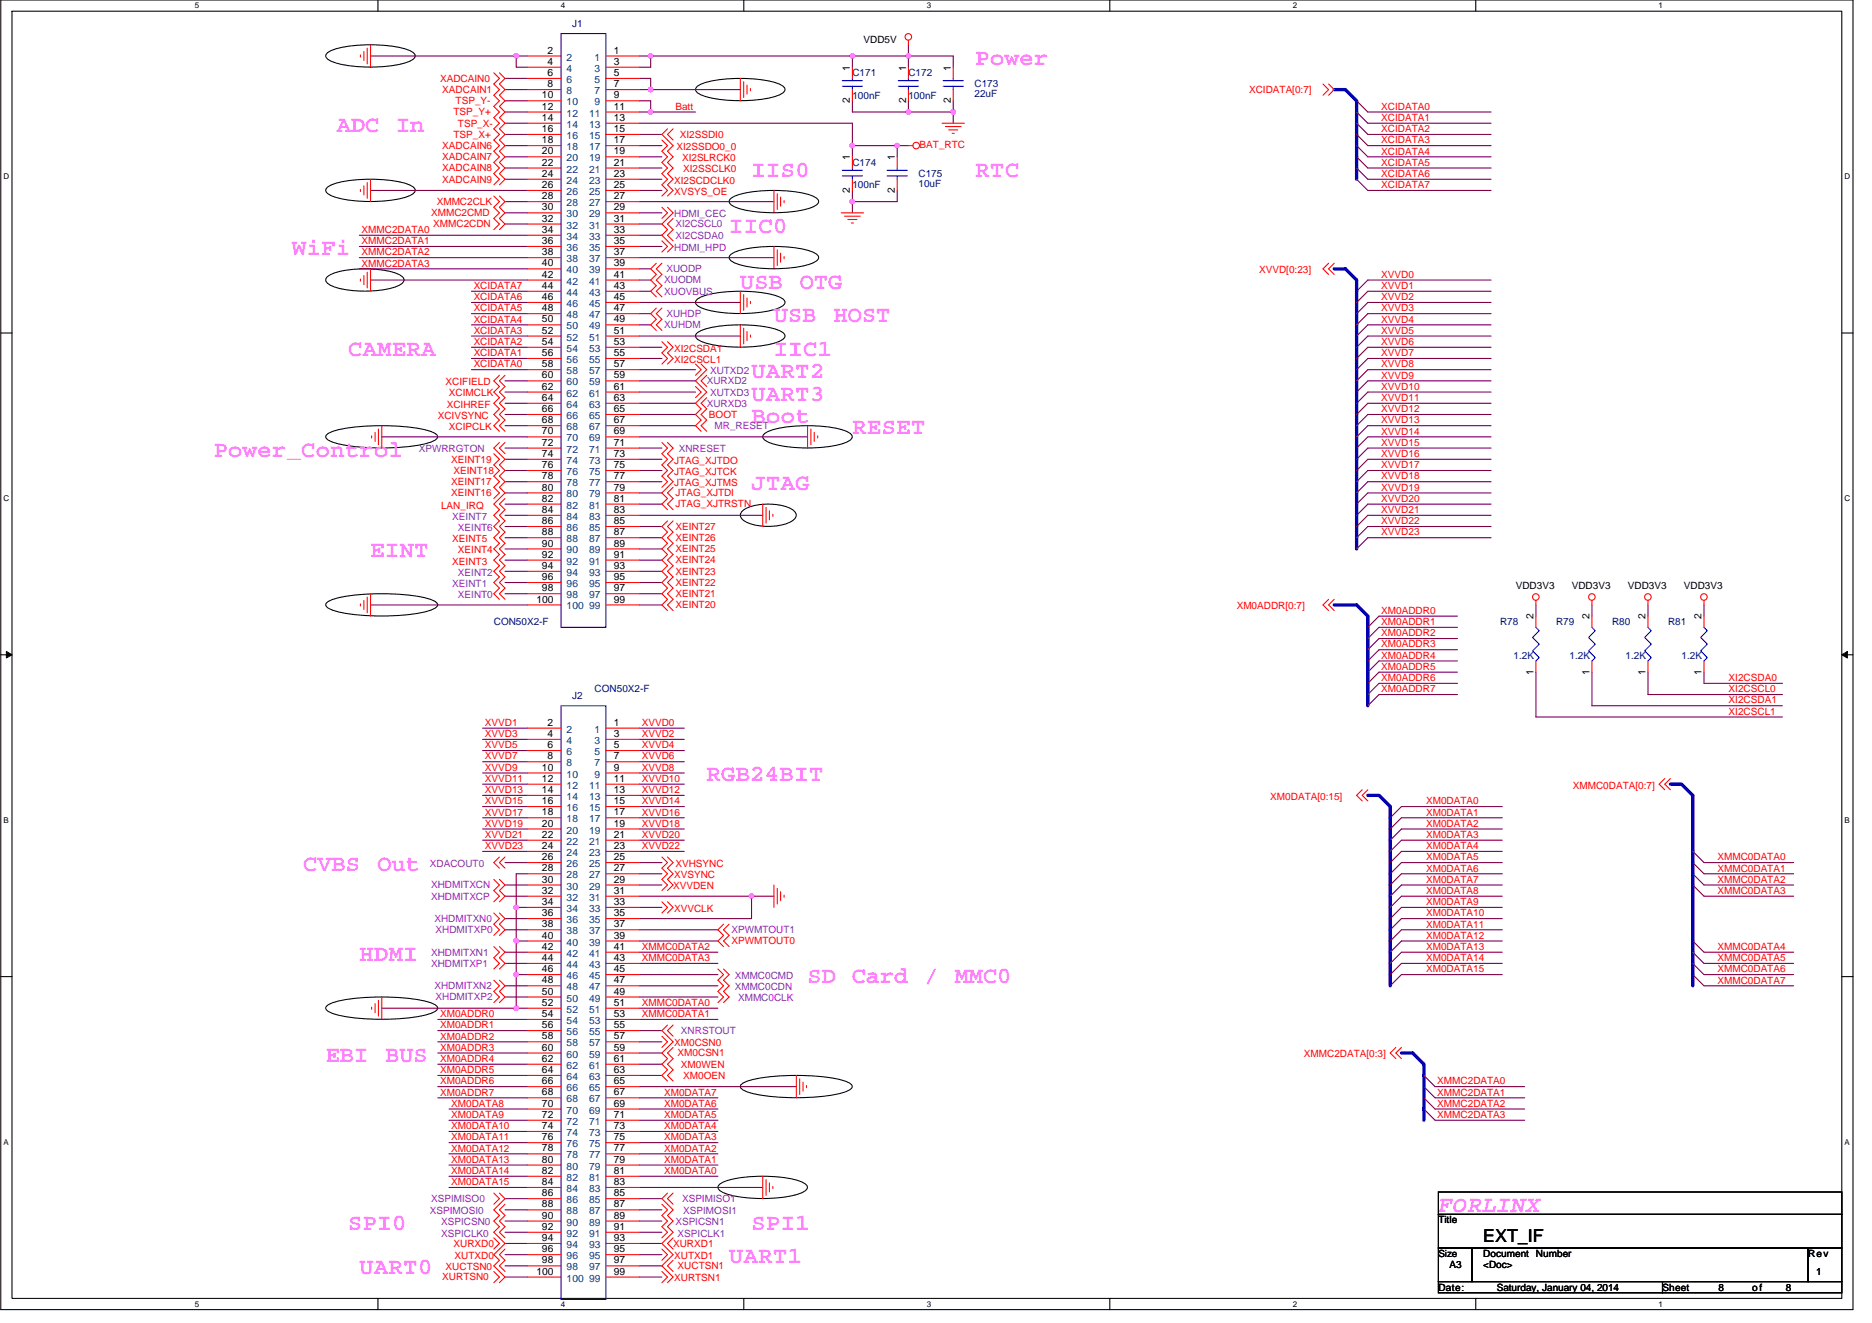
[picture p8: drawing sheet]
<svg xmlns="http://www.w3.org/2000/svg" width="297mm" height="210mm" viewBox="0 0 297 210" stroke-linecap="round" stroke-linejoin="round" font-family="sans-serif">
<defs><g id="words">
<g font-size="3.7" fill="#ff80ff">
<text x="154.8" y="10.2">Power</text>
<text x="53.5" y="20.9">ADC</text>
<text x="62.8" y="20.9">In</text>
<text x="119.2" y="28">IIS0</text>
<text x="154.8" y="28">RTC</text>
<text x="46.4" y="40.5">WiFi</text>
<text x="115.7" y="36.9">IIC0</text>
<text x="117.5" y="45.8">USB</text>
<text x="126.9" y="45.8">OTG</text>
<text x="122.8" y="51.1">USB</text>
<text x="132.3" y="51.1">HOST</text>
<text x="55.2" y="56.5">CAMERA</text>
<text x="122.8" y="56.5">IIC1</text>
<text x="119.2" y="60">UART2</text>
<text x="119.2" y="63.6">UART3</text>
<text x="119.2" y="67.1">Boot</text>
<text x="135.3" y="68.9">RESET</text>
<text x="33.9" y="72.5">Power_Control</text>
<text x="119.2" y="77.8">JTAG</text>
<text x="58.8" y="88.5">EINT</text>
<text x="112.1" y="124">RGB24BIT</text>
<text x="48.1" y="138.3">CVBS</text>
<text x="59.9" y="138.3">Out</text>
<text x="57" y="152.5">HDMI</text>
<text x="128.1" y="156">SD Card / MMC0</text>
<text x="51.7" y="168.5">EBI</text>
<text x="61.1" y="168.5">BUS</text>
<text x="55.2" y="195.2">SPI0</text>
<text x="119.2" y="195.2">SPI1</text>
<text x="228.2" y="192.3">FORLINX</text>
<text x="57" y="202.3">UART0</text>
<text x="115.7" y="200.5">UART1</text>
</g>
<text font-size="2.8" x="235.3" y="197.1">EXT_IF</text>
<g font-size="1.6" fill="#000080">
<text x="90.8" y="4.3">J1</text>
<text x="135.3" y="12.1">C171</text>
<text x="135.3" y="15.6">100nF</text>
<text x="144.1" y="12.1">C172</text>
<text x="144.1" y="15.6">100nF</text>
<text x="154.6" y="13.9">C173</text>
<text x="154.6" y="15.5">22uF</text>
<text x="135.3" y="26.3">C174</text>
<text x="135.3" y="29.9">100nF</text>
<text x="145.8" y="28.1">C175</text>
<text x="145.8" y="29.7">10uF</text>
<text x="78.4" y="99.2">CON50X2-F</text>
<text x="238" y="99.2">R78</text>
<text x="246.9" y="99.2">R79</text>
<text x="255.8" y="99.2">R80</text>
<text x="264.7" y="99.2">R81</text>
<text x="240.2" y="104.5">1.2K</text>
<text x="249" y="104.5">1.2K</text>
<text x="257.9" y="104.5">1.2K</text>
<text x="266.8" y="104.5">1.2K</text>
<text x="90.8" y="110.9">J2</text>
<text x="94.4" y="109.9">CON50X2-F</text>
</g>
<g font-size="1.6">
<text x="86.9" y="8.5">2</text>
<text x="86.9" y="10.3">4</text>
<text x="97.4" y="8.5">1</text>
<text x="97.4" y="10.3">3</text>
<text x="134.9" y="11.2" transform="rotate(-90 134.9 11.2)">1</text>
<text x="137" y="6.8">VDD5V</text>
<text x="143.8" y="11.2" transform="rotate(-90 143.8 11.2)">1</text>
<text x="150.9" y="11.2" transform="rotate(-90 150.9 11.2)">1</text>
<text x="86" y="15.6">10</text>
<text x="86" y="17.4">12</text>
<text x="86.9" y="12.1">6</text>
<text x="86.9" y="13.8">8</text>
<text x="97.4" y="12.1">5</text>
<text x="97.4" y="13.8">7</text>
<text x="97.4" y="15.6">9</text>
<text x="97.4" y="17.4">11</text>
<text x="134.9" y="16.4" transform="rotate(-90 134.9 16.4)">2</text>
<text x="143.8" y="16.4" transform="rotate(-90 143.8 16.4)">2</text>
<text x="150.9" y="16.4" transform="rotate(-90 150.9 16.4)">2</text>
<text x="86" y="19.2">14</text>
<text x="86" y="21">16</text>
<text x="86" y="22.7">18</text>
<text x="97.4" y="19.2">13</text>
<text x="97.4" y="21">15</text>
<text x="97.4" y="22.7">17</text>
<text x="86" y="24.5">20</text>
<text x="86" y="26.3">22</text>
<text x="86" y="28.1">24</text>
<text x="86" y="29.8">26</text>
<text x="97.4" y="24.5">19</text>
<text x="97.4" y="26.3">21</text>
<text x="97.4" y="28.1">23</text>
<text x="97.4" y="29.8">25</text>
<text x="134.9" y="25.4" transform="rotate(-90 134.9 25.4)">1</text>
<text x="142" y="25.4" transform="rotate(-90 142 25.4)">1</text>
<text x="86" y="31.6">28</text>
<text x="86" y="33.4">30</text>
<text x="86" y="35.2">32</text>
<text x="97.4" y="31.6">27</text>
<text x="97.4" y="33.4">29</text>
<text x="97.4" y="35.2">31</text>
<text x="134.9" y="30.6" transform="rotate(-90 134.9 30.6)">2</text>
<text x="142" y="30.6" transform="rotate(-90 142 30.6)">2</text>
<text x="86" y="37">34</text>
<text x="86" y="38.7">36</text>
<text x="86" y="40.5">38</text>
<text x="97.4" y="37">33</text>
<text x="97.4" y="38.7">35</text>
<text x="97.4" y="40.5">37</text>
<text x="86" y="42.3">40</text>
<text x="86" y="44.1">42</text>
<text x="86" y="45.8">44</text>
<text x="86" y="47.6">46</text>
<text x="97.4" y="42.3">39</text>
<text x="97.4" y="44.1">41</text>
<text x="97.4" y="45.8">43</text>
<text x="97.4" y="47.6">45</text>
<text x="86" y="49.4">48</text>
<text x="86" y="51.2">50</text>
<text x="86" y="53">52</text>
<text x="97.4" y="49.4">47</text>
<text x="97.4" y="51.2">49</text>
<text x="97.4" y="53">51</text>
<text x="86" y="54.7">54</text>
<text x="86" y="56.5">56</text>
<text x="86" y="58.3">58</text>
<text x="97.4" y="54.7">53</text>
<text x="97.4" y="56.5">55</text>
<text x="97.4" y="58.3">57</text>
<text x="86" y="60.1">60</text>
<text x="86" y="61.8">62</text>
<text x="86" y="63.6">64</text>
<text x="86" y="65.4">66</text>
<text x="97.4" y="60.1">59</text>
<text x="97.4" y="61.8">61</text>
<text x="97.4" y="63.6">63</text>
<text x="97.4" y="65.4">65</text>
<text x="86" y="67.2">68</text>
<text x="86" y="69">70</text>
<text x="86" y="70.7">72</text>
<text x="97.4" y="67.2">67</text>
<text x="97.4" y="69">69</text>
<text x="97.4" y="70.7">71</text>
<text x="86" y="72.5">74</text>
<text x="86" y="74.3">76</text>
<text x="86" y="76.1">78</text>
<text x="86" y="77.9">80</text>
<text x="97.4" y="72.5">73</text>
<text x="97.4" y="74.3">75</text>
<text x="97.4" y="76.1">77</text>
<text x="97.4" y="77.9">79</text>
<text x="86" y="79.6">82</text>
<text x="86" y="81.4">84</text>
<text x="86" y="83.2">86</text>
<text x="97.4" y="79.6">81</text>
<text x="97.4" y="81.4">83</text>
<text x="97.4" y="83.2">85</text>
<text x="86" y="85">88</text>
<text x="86" y="86.7">90</text>
<text x="86" y="88.5">92</text>
<text x="97.4" y="85">87</text>
<text x="97.4" y="86.7">89</text>
<text x="97.4" y="88.5">91</text>
<text x="85.1" y="95.6">100</text>
<text x="86" y="90.3">94</text>
<text x="86" y="92.1">96</text>
<text x="86" y="93.9">98</text>
<text x="97.4" y="90.3">93</text>
<text x="97.4" y="92.1">95</text>
<text x="97.4" y="93.9">97</text>
<text x="97.4" y="95.6">99</text>
<text x="240.5" y="93.5">VDD3V3</text>
<text x="249.4" y="93.5">VDD3V3</text>
<text x="258.3" y="93.5">VDD3V3</text>
<text x="267.2" y="93.5">VDD3V3</text>
<text x="243.3" y="98.3" transform="rotate(-90 243.3 98.3)">2</text>
<text x="252.2" y="98.3" transform="rotate(-90 252.2 98.3)">2</text>
<text x="261.1" y="98.3" transform="rotate(-90 261.1 98.3)">2</text>
<text x="270" y="98.3" transform="rotate(-90 270 98.3)">2</text>
<text x="243.3" y="107.1" transform="rotate(-90 243.3 107.1)">1</text>
<text x="252.2" y="107.1" transform="rotate(-90 252.2 107.1)">1</text>
<text x="261.1" y="107.1" transform="rotate(-90 261.1 107.1)">1</text>
<text x="270" y="107.1" transform="rotate(-90 270 107.1)">1</text>
<text x="86.9" y="115.2">2</text>
<text x="86.9" y="117">4</text>
<text x="86.9" y="118.7">6</text>
<text x="97.4" y="115.2">1</text>
<text x="97.4" y="117">3</text>
<text x="97.4" y="118.7">5</text>
<text x="86" y="122.3">10</text>
<text x="86" y="124.1">12</text>
<text x="86" y="125.9">14</text>
<text x="86.9" y="120.5">8</text>
<text x="97.4" y="120.5">7</text>
<text x="97.4" y="122.3">9</text>
<text x="97.4" y="124.1">11</text>
<text x="97.4" y="125.9">13</text>
<text x="86" y="127.6">16</text>
<text x="86" y="129.4">18</text>
<text x="86" y="131.2">20</text>
<text x="97.4" y="127.6">15</text>
<text x="97.4" y="129.4">17</text>
<text x="97.4" y="131.2">19</text>
<text x="86" y="133">22</text>
<text x="86" y="134.7">24</text>
<text x="86" y="136.5">26</text>
<text x="97.4" y="133">21</text>
<text x="97.4" y="134.7">23</text>
<text x="97.4" y="136.5">25</text>
<text x="86" y="138.3">28</text>
<text x="86" y="140.1">30</text>
<text x="86" y="141.9">32</text>
<text x="86" y="143.6">34</text>
<text x="97.4" y="138.3">27</text>
<text x="97.4" y="140.1">29</text>
<text x="97.4" y="141.9">31</text>
<text x="97.4" y="143.6">33</text>
<text x="86" y="145.4">36</text>
<text x="86" y="147.2">38</text>
<text x="86" y="149">40</text>
<text x="97.4" y="145.4">35</text>
<text x="97.4" y="147.2">37</text>
<text x="97.4" y="149">39</text>
<text x="86" y="150.7">42</text>
<text x="86" y="152.5">44</text>
<text x="86" y="154.3">46</text>
<text x="97.4" y="150.7">41</text>
<text x="97.4" y="152.5">43</text>
<text x="97.4" y="154.3">45</text>
<text x="86" y="156.1">48</text>
<text x="86" y="157.9">50</text>
<text x="86" y="159.6">52</text>
<text x="86" y="161.4">54</text>
<text x="97.4" y="156.1">47</text>
<text x="97.4" y="157.9">49</text>
<text x="97.4" y="159.6">51</text>
<text x="97.4" y="161.4">53</text>
<text x="86" y="163.2">56</text>
<text x="86" y="165">58</text>
<text x="86" y="166.8">60</text>
<text x="97.4" y="163.2">55</text>
<text x="97.4" y="165">57</text>
<text x="97.4" y="166.8">59</text>
<text x="86" y="168.5">62</text>
<text x="86" y="170.3">64</text>
<text x="86" y="172.1">66</text>
<text x="86" y="173.9">68</text>
<text x="97.4" y="168.5">61</text>
<text x="97.4" y="170.3">63</text>
<text x="97.4" y="172.1">65</text>
<text x="97.4" y="173.9">67</text>
<text x="86" y="175.6">70</text>
<text x="86" y="177.4">72</text>
<text x="86" y="179.2">74</text>
<text x="97.4" y="175.6">69</text>
<text x="97.4" y="177.4">71</text>
<text x="97.4" y="179.2">73</text>
<text x="86" y="181">76</text>
<text x="86" y="182.8">78</text>
<text x="86" y="184.5">80</text>
<text x="97.4" y="181">75</text>
<text x="97.4" y="182.8">77</text>
<text x="97.4" y="184.5">79</text>
<text x="86" y="186.3">82</text>
<text x="86" y="188.1">84</text>
<text x="86" y="189.9">86</text>
<text x="86" y="191.6">88</text>
<text x="97.4" y="186.3">81</text>
<text x="97.4" y="188.1">83</text>
<text x="97.4" y="189.9">85</text>
<text x="97.4" y="191.6">87</text>
<text x="86" y="193.4">90</text>
<text x="86" y="195.2">92</text>
<text x="86" y="197">94</text>
<text x="97.4" y="193.4">89</text>
<text x="97.4" y="195.2">91</text>
<text x="97.4" y="197">93</text>
<text x="228.2" y="194.2">Title</text>
<text x="85.1" y="202.3">100</text>
<text x="86" y="198.8">96</text>
<text x="86" y="200.5">98</text>
<text x="97.4" y="198.8">95</text>
<text x="97.4" y="200.5">97</text>
<text x="97.4" y="202.3">99</text>
<text x="228.2" y="199.5">Size</text>
<text x="230" y="201.3">A3</text>
<text x="235.3" y="199.5">Document Number</text>
<text x="235.3" y="201.3">&lt;Doc&gt;</text>
<text x="286.9" y="199.5">Rev</text>
<text x="288.2" y="202.3">1</text>
<text x="228.2" y="204.8">Date:</text>
<text x="237.5" y="204.8">Saturday, January 04, 2014</text>
<text x="263.8" y="204.8">Sheet</text>
<text x="272.7" y="204.8">8</text>
<text x="278" y="204.8">of</text>
<text x="283.4" y="204.8">8</text>
</g>
<g font-size="1.6" fill="#004080">
<text x="89.9" y="9.6">2</text>
<text x="89.9" y="11.4">4</text>
<text x="94.4" y="9.6">1</text>
<text x="94.4" y="11.4">3</text>
<text x="89.9" y="13.2">6</text>
<text x="89.9" y="14.9">8</text>
<text x="89.9" y="16.7">10</text>
<text x="94.4" y="13.2">5</text>
<text x="94.4" y="14.9">7</text>
<text x="94.4" y="16.7">9</text>
<text x="89.9" y="18.5">12</text>
<text x="89.9" y="20.3">14</text>
<text x="89.9" y="22.1">16</text>
<text x="89.9" y="23.8">18</text>
<text x="93.5" y="18.5">11</text>
<text x="93.5" y="20.3">13</text>
<text x="93.5" y="22.1">15</text>
<text x="93.5" y="23.8">17</text>
<text x="89.9" y="25.6">20</text>
<text x="89.9" y="27.4">22</text>
<text x="89.9" y="29.2">24</text>
<text x="93.5" y="25.6">19</text>
<text x="93.5" y="27.4">21</text>
<text x="93.5" y="29.2">23</text>
<text x="89.9" y="30.9">26</text>
<text x="89.9" y="32.7">28</text>
<text x="89.9" y="34.5">30</text>
<text x="93.5" y="30.9">25</text>
<text x="93.5" y="32.7">27</text>
<text x="93.5" y="34.5">29</text>
<text x="89.9" y="36.3">32</text>
<text x="89.9" y="38.1">34</text>
<text x="89.9" y="39.8">36</text>
<text x="89.9" y="41.6">38</text>
<text x="93.5" y="36.3">31</text>
<text x="93.5" y="38.1">33</text>
<text x="93.5" y="39.8">35</text>
<text x="93.5" y="41.6">37</text>
<text x="89.9" y="43.4">40</text>
<text x="89.9" y="45.2">42</text>
<text x="89.9" y="46.9">44</text>
<text x="93.5" y="43.4">39</text>
<text x="93.5" y="45.2">41</text>
<text x="93.5" y="46.9">43</text>
<text x="89.9" y="48.7">46</text>
<text x="89.9" y="50.5">48</text>
<text x="89.9" y="52.3">50</text>
<text x="93.5" y="48.7">45</text>
<text x="93.5" y="50.5">47</text>
<text x="93.5" y="52.3">49</text>
<text x="89.9" y="54.1">52</text>
<text x="89.9" y="55.8">54</text>
<text x="89.9" y="57.6">56</text>
<text x="89.9" y="59.4">58</text>
<text x="93.5" y="54.1">51</text>
<text x="93.5" y="55.8">53</text>
<text x="93.5" y="57.6">55</text>
<text x="93.5" y="59.4">57</text>
<text x="89.9" y="61.2">60</text>
<text x="89.9" y="62.9">62</text>
<text x="89.9" y="64.7">64</text>
<text x="93.5" y="61.2">59</text>
<text x="93.5" y="62.9">61</text>
<text x="93.5" y="64.7">63</text>
<text x="89.9" y="66.5">66</text>
<text x="89.9" y="68.3">68</text>
<text x="89.9" y="70.1">70</text>
<text x="89.9" y="71.8">72</text>
<text x="93.5" y="66.5">65</text>
<text x="93.5" y="68.3">67</text>
<text x="93.5" y="70.1">69</text>
<text x="93.5" y="71.8">71</text>
<text x="89.9" y="73.6">74</text>
<text x="89.9" y="75.4">76</text>
<text x="89.9" y="77.2">78</text>
<text x="93.5" y="73.6">73</text>
<text x="93.5" y="75.4">75</text>
<text x="93.5" y="77.2">77</text>
<text x="89.9" y="79">80</text>
<text x="89.9" y="80.7">82</text>
<text x="89.9" y="82.5">84</text>
<text x="93.5" y="79">79</text>
<text x="93.5" y="80.7">81</text>
<text x="93.5" y="82.5">83</text>
<text x="89.9" y="84.3">86</text>
<text x="89.9" y="86.1">88</text>
<text x="89.9" y="87.8">90</text>
<text x="89.9" y="89.6">92</text>
<text x="93.5" y="84.3">85</text>
<text x="93.5" y="86.1">87</text>
<text x="93.5" y="87.8">89</text>
<text x="93.5" y="89.6">91</text>
<text x="89.9" y="91.4">94</text>
<text x="89.9" y="93.2">96</text>
<text x="89.9" y="95">98</text>
<text x="93.5" y="91.4">93</text>
<text x="93.5" y="93.2">95</text>
<text x="93.5" y="95">97</text>
<text x="89.9" y="96.7">100</text>
<text x="93.5" y="96.7">99</text>
<text x="89.9" y="116.3">2</text>
<text x="89.9" y="118.1">4</text>
<text x="89.9" y="119.8">6</text>
<text x="94.4" y="116.3">1</text>
<text x="94.4" y="118.1">3</text>
<text x="94.4" y="119.8">5</text>
<text x="89.9" y="121.6">8</text>
<text x="89.9" y="123.4">10</text>
<text x="89.9" y="125.2">12</text>
<text x="93.5" y="125.2">11</text>
<text x="94.4" y="121.6">7</text>
<text x="94.4" y="123.4">9</text>
<text x="89.9" y="127">14</text>
<text x="89.9" y="128.7">16</text>
<text x="89.9" y="130.5">18</text>
<text x="93.5" y="127">13</text>
<text x="93.5" y="128.7">15</text>
<text x="93.5" y="130.5">17</text>
<text x="89.9" y="132.3">20</text>
<text x="89.9" y="134.1">22</text>
<text x="89.9" y="135.8">24</text>
<text x="89.9" y="137.6">26</text>
<text x="93.5" y="132.3">19</text>
<text x="93.5" y="134.1">21</text>
<text x="93.5" y="135.8">23</text>
<text x="93.5" y="137.6">25</text>
<text x="89.9" y="139.4">28</text>
<text x="89.9" y="141.2">30</text>
<text x="89.9" y="143">32</text>
<text x="93.5" y="139.4">27</text>
<text x="93.5" y="141.2">29</text>
<text x="93.5" y="143">31</text>
<text x="89.9" y="144.7">34</text>
<text x="89.9" y="146.5">36</text>
<text x="89.9" y="148.3">38</text>
<text x="93.5" y="144.7">33</text>
<text x="93.5" y="146.5">35</text>
<text x="93.5" y="148.3">37</text>
<text x="89.9" y="150.1">40</text>
<text x="89.9" y="151.8">42</text>
<text x="89.9" y="153.6">44</text>
<text x="89.9" y="155.4">46</text>
<text x="93.5" y="150.1">39</text>
<text x="93.5" y="151.8">41</text>
<text x="93.5" y="153.6">43</text>
<text x="93.5" y="155.4">45</text>
<text x="89.9" y="157.2">48</text>
<text x="89.9" y="159">50</text>
<text x="89.9" y="160.7">52</text>
<text x="93.5" y="157.2">47</text>
<text x="93.5" y="159">49</text>
<text x="93.5" y="160.7">51</text>
<text x="89.9" y="162.5">54</text>
<text x="89.9" y="164.3">56</text>
<text x="89.9" y="166.1">58</text>
<text x="89.9" y="167.9">60</text>
<text x="93.5" y="162.5">53</text>
<text x="93.5" y="164.3">55</text>
<text x="93.5" y="166.1">57</text>
<text x="93.5" y="167.9">59</text>
<text x="89.9" y="169.6">62</text>
<text x="89.9" y="171.4">64</text>
<text x="89.9" y="173.2">66</text>
<text x="93.5" y="169.6">61</text>
<text x="93.5" y="171.4">63</text>
<text x="93.5" y="173.2">65</text>
<text x="89.9" y="175">68</text>
<text x="89.9" y="176.7">70</text>
<text x="89.9" y="178.5">72</text>
<text x="93.5" y="175">67</text>
<text x="93.5" y="176.7">69</text>
<text x="93.5" y="178.5">71</text>
<text x="89.9" y="180.3">74</text>
<text x="89.9" y="182.1">76</text>
<text x="89.9" y="183.9">78</text>
<text x="89.9" y="185.6">80</text>
<text x="93.5" y="180.3">73</text>
<text x="93.5" y="182.1">75</text>
<text x="93.5" y="183.9">77</text>
<text x="93.5" y="185.6">79</text>
<text x="89.9" y="187.4">82</text>
<text x="89.9" y="189.2">84</text>
<text x="89.9" y="191">86</text>
<text x="93.5" y="187.4">81</text>
<text x="93.5" y="189.2">83</text>
<text x="93.5" y="191">85</text>
<text x="89.9" y="192.7">88</text>
<text x="89.9" y="194.5">90</text>
<text x="89.9" y="196.3">92</text>
<text x="93.5" y="192.7">87</text>
<text x="93.5" y="194.5">89</text>
<text x="93.5" y="196.3">91</text>
<text x="89.9" y="198.1">94</text>
<text x="89.9" y="199.9">96</text>
<text x="89.9" y="201.6">98</text>
<text x="89.9" y="203.4">100</text>
<text x="93.5" y="198.1">93</text>
<text x="93.5" y="199.9">95</text>
<text x="93.5" y="201.6">97</text>
<text x="93.5" y="203.4">99</text>
</g>
<g font-size="1.6" fill="#f00">
<text x="69.8" y="13">XADCAIN0</text>
<text x="70.2" y="14.8">XADCAIN1</text>
<text x="72.3" y="16.5">TSP_Y-</text>
<text x="107.2" y="17.4">Batt</text>
<text x="198.2" y="14.8">XCIDATA[0:7]</text>
<text x="219.2" y="17.4">XCIDATA0</text>
<text x="70.2" y="23.6">XADCAIN6</text>
<text x="72" y="18.3">TSP_Y+</text>
<text x="72" y="21.9">TSP_X+</text>
<text x="72.7" y="20.1">TSP_X-</text>
<text x="107.3" y="23.8">XI2SSDO0_0</text>
<text x="107.9" y="21.9">XI2SSDI0</text>
<text x="145.9" y="23.5">BAT_RTC</text>
<text x="219.2" y="22.8">XCIDATA3</text>
<text x="219.2" y="21">XCIDATA2</text>
<text x="219.2" y="19.2">XCIDATA1</text>
<text x="70.2" y="25.4">XADCAIN7</text>
<text x="70.2" y="27.2">XADCAIN8</text>
<text x="70.2" y="29">XADCAIN9</text>
<text x="107" y="29.1">XI2SCDCLK0</text>
<text x="108.2" y="25.6">XI2SLRCK0</text>
<text x="108.4" y="27.4">XI2SSCLK0</text>
<text x="219.2" y="24.5">XCIDATA4</text>
<text x="219.2" y="29.9">XCIDATA7</text>
<text x="219.2" y="28.1">XCIDATA6</text>
<text x="219.2" y="26.3">XCIDATA5</text>
<text x="68.4" y="34.3">XMMC2CMD</text>
<text x="69.3" y="32.5">XMMC2CLK</text>
<text x="107" y="30.9">XVSYS_OE</text>
<text x="57.4" y="38.8">XMMC2DATA1</text>
<text x="57.4" y="40.5">XMMC2DATA2</text>
<text x="57.4" y="37">XMMC2DATA0</text>
<text x="68.7" y="36.1">XMMC2CDN</text>
<text x="57.4" y="42.3">XMMC2DATA3</text>
<text x="75.2" y="45.9">XCIDATA7</text>
<text x="75.2" y="47.6">XCIDATA6</text>
<text x="199.8" y="43.4">XVVD[0:23]</text>
<text x="219.2" y="44.1">XVVD0</text>
<text x="219.2" y="47.6">XVVD2</text>
<text x="219.2" y="45.9">XVVD1</text>
<text x="75.2" y="53">XCIDATA3</text>
<text x="75.2" y="49.4">XCIDATA5</text>
<text x="75.2" y="51.2">XCIDATA4</text>
<text x="219.2" y="51.2">XVVD4</text>
<text x="219.2" y="49.4">XVVD3</text>
<text x="219.2" y="53">XVVD5</text>
<text x="75.2" y="56.5">XCIDATA1</text>
<text x="75.2" y="58.3">XCIDATA0</text>
<text x="75.2" y="54.8">XCIDATA2</text>
<text x="107" y="57.6">XI2CSCL1</text>
<text x="107" y="55.8">XI2CSDA1</text>
<text x="219.2" y="58.3">XVVD8</text>
<text x="219.2" y="56.5">XVVD7</text>
<text x="219.2" y="54.8">XVVD6</text>
<text x="70.7" y="61.2">XCIFIELD</text>
<text x="70.9" y="64.7">XCIHREF</text>
<text x="71.2" y="62.9">XCIMCLK</text>
<text x="219.2" y="65.4">XVVD12</text>
<text x="219.2" y="63.6">XVVD11</text>
<text x="219.2" y="61.9">XVVD10</text>
<text x="219.2" y="60.1">XVVD9</text>
<text x="69.5" y="66.5">XCIVSYNC</text>
<text x="71.2" y="68.3">XCIPCLK</text>
<text x="112.5" y="66.3">BOOT</text>
<text x="219.2" y="70.8">XVVD15</text>
<text x="219.2" y="69">XVVD14</text>
<text x="219.2" y="67.2">XVVD13</text>
<text x="71.6" y="73.4">XEINT19</text>
<text x="71.6" y="77">XEINT17</text>
<text x="72" y="75.2">XEINT18</text>
<text x="107" y="77.2">JTAG_XJTMS</text>
<text x="107" y="75.4">JTAG_XJTCK</text>
<text x="107" y="73.6">JTAG_XJTDO</text>
<text x="219.2" y="72.5">XVVD16</text>
<text x="219.2" y="77.9">XVVD19</text>
<text x="219.2" y="76.1">XVVD18</text>
<text x="219.2" y="74.3">XVVD17</text>
<text x="70" y="80.7">LAN_IRQ</text>
<text x="71.6" y="78.8">XEINT16</text>
<text x="107.2" y="80.5">JTAG_XJTRSTN</text>
<text x="107.2" y="78.8">JTAG_XJTDI</text>
<text x="219.2" y="79.7">XVVD20</text>
<text x="219.2" y="83.2">XVVD22</text>
<text x="219.2" y="81.4">XVVD21</text>
<text x="71.8" y="86">XEINT5</text>
<text x="71.8" y="89.6">XEINT3</text>
<text x="72.7" y="87.8">XEINT4</text>
<text x="107.2" y="87.7">XEINT25</text>
<text x="107.2" y="89.4">XEINT24</text>
<text x="107.2" y="84.1">XEINT27</text>
<text x="107.2" y="85.9">XEINT26</text>
<text x="219.2" y="85">XVVD23</text>
<text x="107.2" y="91.2">XEINT23</text>
<text x="107.2" y="93">XEINT22</text>
<text x="107.2" y="94.8">XEINT21</text>
<text x="107.2" y="96.5">XEINT20</text>
<text x="196.2" y="96.7">XM0ADDR[0:7]</text>
<text x="219.2" y="99.2">XM0ADDR1</text>
<text x="219.2" y="97.4">XM0ADDR0</text>
<text x="219.2" y="101">XM0ADDR2</text>
<text x="219.2" y="102.8">XM0ADDR3</text>
<text x="219.2" y="104.5">XM0ADDR4</text>
<text x="219.2" y="106.3">XM0ADDR5</text>
<text x="219.2" y="108.1">XM0ADDR6</text>
<text x="219.2" y="109.9">XM0ADDR7</text>
<text x="274.3" y="108.1">XI2CSDA0</text>
<text x="274.3" y="109.9">XI2CSCL0</text>
<text x="274.3" y="111.7">XI2CSDA1</text>
<text x="274.3" y="113.4">XI2CSCL1</text>
<text x="76.9" y="115.2">XVVD1</text>
<text x="76.9" y="117">XVVD3</text>
<text x="76.9" y="118.8">XVVD5</text>
<text x="101.8" y="115.2">XVVD0</text>
<text x="101.8" y="118.8">XVVD4</text>
<text x="101.8" y="117">XVVD2</text>
<text x="76.9" y="125.9">XVVD13</text>
<text x="76.9" y="120.5">XVVD7</text>
<text x="76.9" y="122.3">XVVD9</text>
<text x="76.9" y="124.1">XVVD11</text>
<text x="101.8" y="120.5">XVVD6</text>
<text x="101.8" y="122.3">XVVD8</text>
<text x="101.8" y="124.1">XVVD10</text>
<text x="101.8" y="125.9">XVVD12</text>
<text x="249.6" y="125.2">XMMC0DATA[0:7]</text>
<text x="76.9" y="127.7">XVVD15</text>
<text x="76.9" y="129.4">XVVD17</text>
<text x="76.9" y="131.2">XVVD19</text>
<text x="101.8" y="127.7">XVVD14</text>
<text x="101.8" y="129.4">XVVD16</text>
<text x="101.8" y="131.2">XVVD18</text>
<text x="201.6" y="126.9">XM0DATA[0:15]</text>
<text x="226.3" y="129.4">XM0DATA1</text>
<text x="226.3" y="127.7">XM0DATA0</text>
<text x="226.3" y="131.2">XM0DATA2</text>
<text x="76.9" y="133">XVVD21</text>
<text x="76.9" y="134.8">XVVD23</text>
<text x="101.8" y="133">XVVD20</text>
<text x="101.8" y="134.8">XVVD22</text>
<text x="107.2" y="137.6">XVHSYNC</text>
<text x="226.3" y="136.5">XM0DATA5</text>
<text x="226.3" y="134.8">XM0DATA4</text>
<text x="226.3" y="133">XM0DATA3</text>
<text x="272.5" y="136.5">XMMC0DATA0</text>
<text x="106.8" y="141.2">XVVDEN</text>
<text x="107" y="139.4">XVSYNC</text>
<text x="226.3" y="143.7">XM0DATA9</text>
<text x="226.3" y="141.9">XM0DATA8</text>
<text x="226.3" y="140.1">XM0DATA7</text>
<text x="226.3" y="138.3">XM0DATA6</text>
<text x="272.5" y="138.3">XMMC0DATA1</text>
<text x="272.5" y="140.1">XMMC0DATA2</text>
<text x="272.5" y="141.9">XMMC0DATA3</text>
<text x="107" y="144.7">XVVCLK</text>
<text x="116.1" y="149.9">XPWMTOUT0</text>
<text x="226.3" y="149">XM0DATA12</text>
<text x="226.3" y="147.2">XM0DATA11</text>
<text x="226.3" y="145.4">XM0DATA10</text>
<text x="101.8" y="150.8">XMMC0DATA2</text>
<text x="101.8" y="152.5">XMMC0DATA3</text>
<text x="226.3" y="150.8">XM0DATA13</text>
<text x="226.3" y="154.3">XM0DATA15</text>
<text x="226.3" y="152.5">XM0DATA14</text>
<text x="272.5" y="150.8">XMMC0DATA4</text>
<text x="272.5" y="152.5">XMMC0DATA5</text>
<text x="272.5" y="154.3">XMMC0DATA6</text>
<text x="69.8" y="161.4">XM0ADDR0</text>
<text x="101.8" y="161.4">XMMC0DATA1</text>
<text x="101.8" y="159.7">XMMC0DATA0</text>
<text x="272.5" y="156.1">XMMC0DATA7</text>
<text x="69.8" y="166.8">XM0ADDR3</text>
<text x="69.8" y="165">XM0ADDR2</text>
<text x="69.8" y="163.2">XM0ADDR1</text>
<text x="107" y="166.1">XM0CSN0</text>
<text x="107.5" y="167.7">XM0CSN1</text>
<text x="206.9" y="167.8">XMMC2DATA[0:3]</text>
<text x="69.8" y="172.1">XM0ADDR6</text>
<text x="69.8" y="168.6">XM0ADDR4</text>
<text x="69.8" y="173.9">XM0ADDR7</text>
<text x="69.8" y="170.3">XM0ADDR5</text>
<text x="105.4" y="173.9">XM0DATA7</text>
<text x="108.1" y="169.4">XM0WEN</text>
<text x="108.4" y="171.2">XM0OEN</text>
<text x="228.1" y="173.9">XMMC2DATA1</text>
<text x="228.1" y="172.1">XMMC2DATA0</text>
<text x="71.6" y="175.7">XM0DATA8</text>
<text x="71.6" y="179.2">XM0DATA10</text>
<text x="71.6" y="177.4">XM0DATA9</text>
<text x="105.4" y="179.2">XM0DATA4</text>
<text x="105.4" y="175.7">XM0DATA6</text>
<text x="105.4" y="177.4">XM0DATA5</text>
<text x="228.1" y="175.7">XMMC2DATA2</text>
<text x="228.1" y="177.4">XMMC2DATA3</text>
<text x="71.6" y="182.8">XM0DATA12</text>
<text x="71.6" y="181">XM0DATA11</text>
<text x="71.6" y="184.6">XM0DATA13</text>
<text x="105.4" y="182.8">XM0DATA2</text>
<text x="105.4" y="184.6">XM0DATA1</text>
<text x="105.4" y="181">XM0DATA3</text>
<text x="71.6" y="186.3">XM0DATA14</text>
<text x="71.6" y="188.1">XM0DATA15</text>
<text x="105.4" y="186.3">XM0DATA0</text>
<text x="72" y="197.9">XURXD0</text>
<text x="106.8" y="197.9">XURXD1</text>
<text x="70.2" y="203.2">XURTSN0</text>
<text x="70.7" y="201.6">XUCTSN0</text>
<text x="72.1" y="199.8">XUTXD0</text>
<text x="107" y="199.8">XUTXD1</text>
<text x="107" y="203.4">XURTSN1</text>
<text x="107.5" y="201.4">XUCTSN1</text>
</g>
<g font-size="1.6" fill="#8000ff">
<text x="107" y="34.5">HDMI_CEC</text>
<text x="107" y="39.8">HDMI_HPD</text>
<text x="107.2" y="37.9">XI2CSDA0</text>
<text x="107.2" y="36.1">XI2CSCL0</text>
<text x="105.4" y="46.8">XUOVBUS</text>
<text x="105.4" y="45">XUODM</text>
<text x="105.7" y="43.2">XUODP</text>
<text x="105.4" y="52.1">XUHDM</text>
<text x="105.7" y="50.3">XUHDP</text>
<text x="112.7" y="59.4">XUTXD2</text>
<text x="112.1" y="64.5">XURXD3</text>
<text x="112.1" y="61">XURXD2</text>
<text x="112.7" y="62.9">XUTXD3</text>
<text x="66.4" y="71.8">XPWRRGTON</text>
<text x="107.7" y="71.8">XNRESET</text>
<text x="113.4" y="68.1">MR_RESET</text>
<text x="71.8" y="82.5">XEINT7</text>
<text x="72.7" y="84.3">XEINT6</text>
<text x="71.8" y="93.2">XEINT1</text>
<text x="72.7" y="94.9">XEINT0</text>
<text x="72.7" y="91.4">XEINT2</text>
<text x="68.2" y="137.6">XDACOUT0</text>
<text x="68.4" y="142.8">XHDMITXCP</text>
<text x="68.4" y="141">XHDMITXCN</text>
<text x="68.9" y="146.3">XHDMITXN0</text>
<text x="69.1" y="148.1">XHDMITXP0</text>
<text x="116.1" y="148.1">XPWMTOUT1</text>
<text x="68.4" y="153.4">XHDMITXP1</text>
<text x="68.4" y="151.7">XHDMITXN1</text>
<text x="116.6" y="155.4">XMMC0CMD</text>
<text x="68.9" y="157">XHDMITXN2</text>
<text x="69.1" y="158.8">XHDMITXP2</text>
<text x="116.6" y="157.2">XMMC0CDN</text>
<text x="117.1" y="158.9">XMMC0CLK</text>
<text x="108.1" y="164.1">XNRSTOUT</text>
<text x="68.4" y="190.8">XSPIMISO0</text>
<text x="108.2" y="190.8">XSPIMISO1</text>
<text x="68.2" y="192.7">XSPIMOSI0</text>
<text x="70" y="196.3">XSPICLK0</text>
<text x="70" y="194.5">XSPICSN0</text>
<text x="107.2" y="194.5">XSPICSN1</text>
<text x="107.5" y="196.3">XSPICLK1</text>
<text x="108.4" y="192.7">XSPIMOSI1</text>
</g>
<g font-size="1.3">
<text x="30.9" y="1.3">5</text>
<text x="89" y="1.3">4</text>
<text x="147" y="1.3">3</text>
<text x="205.1" y="1.3">2</text>
<text x="263.2" y="1.3">1</text>
<text x=".6" y="28.4">D</text>
<text x="292.7" y="28.4">D</text>
<text x=".6" y="79.5">C</text>
<text x="292.7" y="79.5">C</text>
<text x=".6" y="130.6">B</text>
<text x="292.7" y="130.6">B</text>
<text x=".6" y="181.7">A</text>
<text x="292.7" y="181.7">A</text>
<text x="30.9" y="207.4">5</text>
<text x="89" y="207.4">4</text>
<text x="147" y="207.4">3</text>
<text x="205.1" y="207.4">2</text>
<text x="263.2" y="207.4">1</text>
</g>
</g></defs>
<path d="M.1 0h293.9v207.9h-293.9zM1.9 1.8h290.3v204.3h-290.3z" fill="none" stroke="#000" stroke-width=".17"/>
<g fill="#fff">
<path d="M30.9 .2h.7v1.4h-.7z"/>
<path d="M30.9 206.3h.7v1.4h-.7z"/>
</g>
<path d="M60 0v1.8M60 206.1v1.8" fill="none" stroke="#000" stroke-width=".17"/>
<g fill="#fff">
<path d="M89 .2h.7v1.4h-.7z"/>
<path d="M89 206.3h.7v1.4h-.7z"/>
</g>
<path d="M118 0v1.8M118 206.1v1.8" fill="none" stroke="#000" stroke-width=".17"/>
<g fill="#fff">
<path d="M147 .2h.7v1.4h-.7z"/>
<path d="M147 206.3h.7v1.4h-.7z"/>
</g>
<path d="M176.1 0v1.8M176.1 206.1v1.8" fill="none" stroke="#000" stroke-width=".17"/>
<g fill="#fff">
<path d="M205.1 .2h.7v1.4h-.7z"/>
<path d="M205.1 206.3h.7v1.4h-.7z"/>
</g>
<path d="M234.2 0v1.8M234.2 206.1v1.8" fill="none" stroke="#000" stroke-width=".17"/>
<g fill="#fff">
<path d="M263.2 .2h.7v1.4h-.7z"/>
<path d="M263.2 206.3h.7v1.4h-.7z"/>
<path d="M.6 27.3h.9v1.4h-.9z"/>
<path d="M292.7 27.3h.9v1.4h-.9z"/>
<path d="M.6 78.4h.9v1.4h-.9z"/>
<path d="M292.7 78.4h.9v1.4h-.9z"/>
</g>
<path d="M.1 52.9h1.8M292.2 52.9h1.8" fill="none" stroke="#000" stroke-width=".17"/>
<g fill="#fff">
<path d="M.6 129.5h.8v1.4h-.8z"/>
<path d="M292.7 129.5h.8v1.4h-.8z"/>
</g>
<path d="M.1 103.9h1.8M292.2 103.9h1.8" fill="none" stroke="#000" stroke-width=".17"/>
<path d="M1 103.4l.9 .5-.9 .5zM292.2 103.9l.9-.5v1z" fill="#000" stroke="#000" stroke-width=".16"/>
<g fill="#fff">
<path d="M.5 180.5h.9v1.4h-.9z"/>
<path d="M292.7 180.5h.8v1.4h-.8z"/>
</g>
<g fill="none" stroke="#000" stroke-width=".17">
<path d="M51.8 8.6a7.7 7.7 0 0 1 4.5-1.4 21.3 21.3 0 0 1 8.6 .8l.9 .6 .1 .3a1.97 1.97 0 0 1-1.7 1.1 22.5 22.5 0 0 1-11.5-.2l-.9-.6-.1-.3zM110.5 13.9a7.7 7.7 0 0 1 4.5-1.3 21.3 21.3 0 0 1 8.6 .7l.8 .6 .2 .3a1.97 1.97 0 0 1-1.7 1.1 22.5 22.5 0 0 1-11.6-.2l-.8-.6-.1-.3zM51.8 29.9a7.7 7.7 0 0 1 4.5-1.3 21.3 21.3 0 0 1 8.6 .7l.9 .6 .1 .3a1.97 1.97 0 0 1-1.7 1.1 22.5 22.5 0 0 1-11.5-.2l-.9-.6-.1-.3zM115.8 31.7a7.7 7.7 0 0 1 4.5-1.4 21.3 21.3 0 0 1 8.6 .8l.9 .6 .1 .3a1.97 1.97 0 0 1-1.7 1.1 22.5 22.5 0 0 1-11.5-.2l-.9-.6-.1-.3zM52.1 43.8a12.9 12.9 0 0 1 6.9-1.1 9.9 9.9 0 0 1 4.7 1.1l.3 .3 .1 .3a1.77 1.77 0 0 1-1.5 1.2 17.3 17.3 0 0 1-10.1-.3l-.7-.6-.1-.3 .1-.3zM110.5 47.7a7.7 7.7 0 0 1 4.5-1.4 21.3 21.3 0 0 1 8.6 .8l.8 .6 .2 .3a1.97 1.97 0 0 1-1.7 1.1 22.5 22.5 0 0 1-11.6-.2l-.8-.6-.1-.3zM110.5 53a7.7 7.7 0 0 1 4.5-1.3 21.3 21.3 0 0 1 8.6 .7l.8 .6 .2 .3a1.97 1.97 0 0 1-1.7 1.2 22.5 22.5 0 0 1-11.6-.3l-.8-.6-.1-.3zM115.8 40.6a7.7 7.7 0 0 1 4.5-1.4 21.3 21.3 0 0 1 8.6 .8l.9 .6 .1 .3a1.97 1.97 0 0 1-1.7 1.1 22.5 22.5 0 0 1-11.5-.2l-.9-.6-.1-.3zM51.8 69a8.9 8.9 0 0 1 4.7-1.2 33 33 0 0 1 12 .7l.8 .5 .1 .3a2.02 2.02 0 0 1-1.7 1.1 35.5 35.5 0 0 1-14.3 0 2.01 2.01 0 0 1-1.7-1.1zM121.1 69a7.7 7.7 0 0 1 4.5-1.3 21.3 21.3 0 0 1 8.7 .7l.8 .6 .1 .3a1.97 1.97 0 0 1-1.6 1.2 22.5 22.5 0 0 1-11.6-.3l-.9-.6-.1-.3zM51.8 95.7a8.9 8.9 0 0 1 4.7-1.3 33 33 0 0 1 12 .8l.8 .5 .1 .3a2.02 2.02 0 0 1-1.7 1 35.5 35.5 0 0 1-14.3 0 2.01 2.01 0 0 1-1.7-1zM117.8 81.1a8.2 8.2 0 0 1 6.6-.8 2.94 2.94 0 0 1 1.9 1.1 1.04 1.04 0 0 1-.7 1.4 9 9 0 0 1-7.4 0 .99 .99 0 0 1-.4-1.7z"/>
<path d="M.1 155h1.8M51.8 159.7a8.9 8.9 0 0 1 4.7-1.3 33 33 0 0 1 12 .8l.8 .5 .1 .3a2.02 2.02 0 0 1-1.7 1 35.5 35.5 0 0 1-14.3 0 2.01 2.01 0 0 1-1.7-1zM292.2 155h1.8M117.6 172.2a8.9 8.9 0 0 1 4.7-1.3 33 33 0 0 1 11.9 .7l.9 .6 .1 .2a2.02 2.02 0 0 1-1.7 1.1 35.5 35.5 0 0 1-14.3 0 2.01 2.01 0 0 1-1.7-1.1zM114 188.1a7.7 7.7 0 0 1 4.5-1.3 21.3 21.3 0 0 1 8.6 .8l.9 .5 .1 .3a1.97 1.97 0 0 1-1.7 1.2 22.5 22.5 0 0 1-11.5-.3l-.9-.5-.1-.4zM228.2 189.2h64v3.5h-64zM228.2 192.7h64v5.4h-64zM228.2 198.1h5.4v5.3h-5.4zM233.6 198.1h53.3v5.3h-53.3zM286.9 198.1h5.3v5.3h-5.3zM228.2 203.4h35.6v1.8h-35.6zM263.8 203.4h28.4v1.8h-28.4z"/>
</g>
<g fill="none" stroke="#800040" stroke-width=".17">
<path d="M58.8 8.9h23.1M80.1 12.4h3.6M80.1 14.2h3.6M80.1 19.6h3.6M80.1 17.8h3.6M80.1 16h3.6M83.7 8.9h-1.8v1.8h1.8M101.5 19.6h33.8v3.5M101.5 8.9h1.7M101.5 12.4h1.7v1.8M101.5 14.2h1.7M101.5 16h1.7v1.8"/>
<path d="M101.5 17.8h1.7M103.2 8.9h32.1M103.2 8.9v1.8h-1.7M103.2 17.8h7.2M103.2 14.2h14.3M135.3 8.9v1.8M135.3 16v1.8h8.8M135.3 8.9h8.8M144.1 7.1v1.8M144.1 8.9v1.8M144.1 16v1.8M144.1 8.9h7.2v1.8"/>
<path d="M144.1 17.8h7.2M151.3 17.8v1.8M151.3 16v1.8M215.3 16l1.7 1.8h19.6M215.3 19.6l1.7 1.7h19.6M215.3 17.8l1.7 1.8h19.6M57 39.1h26.7M57 37.3h26.7M58.8 30.2h24.9M80.1 26.7h3.6M80.1 28.4h3.6M80.1 23.1h3.6"/>
<path d="M80.1 24.9h3.6M80.1 21.3h3.6M80.1 32h3.6M80.1 33.8h3.6M80.1 35.6h3.6M101.5 32h21.3M101.5 21.3h3.5M101.5 23.1h3.5M101.5 24.9h3.5M101.5 30.2h3.5M101.5 26.7h3.5M101.5 28.4h3.5"/>
<path d="M101.5 39.1h3.5M101.5 37.3h3.5M101.5 35.6h3.5M101.5 33.8h3.5M135.3 30.2v1.8M135.3 23.1v1.8M135.3 32v1.8M135.3 23.1h7.1M142.4 30.2v1.8h-7.1M142.4 23.1v1.8M142.4 23.1h1.7M215.3 21.3l1.7 1.8h19.6"/>
<path d="M215.3 23.1l1.7 1.8h19.6M215.3 28.4l1.7 1.8h19.6M215.3 26.7l1.7 1.7h19.6M215.3 24.9l1.7 1.8h19.6M57 42.7h26.7M57 40.9h26.7M58.8 44.5h24.9M74.8 46.2h8.9M74.8 53.3h8.9M74.8 56.9h8.9M74.8 49.8h8.9M74.8 58.7h8.9"/>
<path d="M74.8 55.1h8.9M74.8 51.6h8.9M74.8 48h8.9M101.5 55.1h3.5M101.5 56.9h3.5M101.5 49.8h1.7M101.5 51.6h1.7M101.5 46.2h1.7M101.5 44.4h1.7M101.5 42.7h1.7M101.5 58.7h8.9M101.5 40.9h21.3"/>
<path d="M101.5 53.3h16M101.5 48h16M236.6 44.4h-19.6l-1.7 1.8M236.6 51.6h-19.6l-1.7 1.7M236.6 49.8h-19.6l-1.7 1.8M236.6 48h-19.6l-1.7 1.8M236.6 46.2h-19.6l-1.7 1.8M236.6 58.7h-19.6l-1.7 1.8M236.6 56.9h-19.6l-1.7 1.8M236.6 55.1h-19.6l-1.7 1.8M236.6 53.3h-19.6l-1.7 1.8M60.6 69.3h23.1"/>
<path d="M80.1 71.1h3.6M80.1 74.7h3.6M80.1 72.9h3.6M80.1 76.5h3.6M80.1 78.2h3.6M80.1 60.5h3.6M80.1 64h3.6M80.1 67.6h3.6M80.1 62.2h3.6M80.1 65.8h3.6M101.5 65.8h8.9M101.5 67.6h8.9"/>
<path d="M101.5 72.9h3.5M101.5 74.7h3.5M101.5 76.5h3.5M101.5 78.2h3.5M101.5 71.1h3.5M101.5 69.3h26.6M101.5 60.5h8.9M101.5 62.2h8.9M101.5 64h8.9M236.6 65.8h-19.6l-1.7 1.8M236.6 64h-19.6l-1.7 1.8M236.6 62.2h-19.6l-1.7 1.8"/>
<path d="M236.6 60.5h-19.6l-1.7 1.7M236.6 72.9h-19.6l-1.7 1.8M236.6 71.1h-19.6l-1.7 1.8M236.6 69.3h-19.6l-1.7 1.8M236.6 67.6h-19.6l-1.7 1.7M236.6 78.2h-19.6l-1.7 1.8M236.6 76.5h-19.6l-1.7 1.7M236.6 74.7h-19.6l-1.7 1.8M58.8 96h24.9M80.1 81.8h3.6M80.1 83.6h3.6M80.1 85.3h3.6"/>
<path d="M80.1 87.1h3.6M80.1 88.9h3.6M80.1 90.7h3.6M80.1 92.5h3.6M80.1 94.2h3.6M80.1 80h3.6M101.5 81.8h19.5M101.5 80h3.5M101.5 87.1h3.5M101.5 88.9h3.5M101.5 90.7h3.5M101.5 92.5h3.5"/>
<path d="M101.5 94.2h3.5M101.5 96h3.5M101.5 83.6h3.5M101.5 85.3h3.5M231.3 99.6h-12.5l-1.8 1.7M231.3 97.8h-12.5l-1.8 1.8M236.6 80h-19.6l-1.7 1.8M236.6 85.3h-19.6l-1.7 1.8M236.6 83.6h-19.6l-1.7 1.7M236.6 81.8h-19.6l-1.7 1.8M243.7 96v1.8M252.6 96v1.8"/>
<path d="M261.5 96v1.8M270.4 96v1.8M76.6 115.6h7.1M76.6 117.3h7.1M76.6 119.1h7.1M101.5 117.3h7.1M101.5 115.6h7.1M101.5 119.1h7.1M231.3 101.3h-12.5l-1.8 1.8M231.3 103.1h-12.5l-1.8 1.8M231.3 104.9h-12.5l-1.8 1.8M231.3 106.7h-12.5l-1.8 1.8"/>
<path d="M231.3 108.5h-12.5l-1.8 1.7M231.3 110.2h-12.5l-1.8 1.8M243.7 106.7v7.1h39.1M252.6 106.7v5.3h30.2M261.5 106.7v3.5h21.3M270.4 106.7v1.8h12.4M76.6 126.2h7.1M76.6 128h7.1M76.6 129.8h7.1M76.6 131.6h7.1M76.6 133.3h7.1M76.6 135.1h7.1"/>
<path d="M76.6 120.9h7.1M76.6 122.7h7.1M76.6 124.5h7.1M80.1 136.9h3.6M83.7 138.7h-1.8v5.3M101.5 120.9h7.1M101.5 122.7h7.1M101.5 124.5h7.1M101.5 126.2h7.1M101.5 128h7.1M101.5 129.8h7.1M101.5 131.6h7.1"/>
<path d="M101.5 133.3h7.1M101.5 135.1h7.1M101.5 136.9h3.5M101.5 138.7h3.5M238.4 129.8h-16l-1.8 1.8M238.4 128h-16l-1.8 1.8M238.4 136.9h-16l-1.8 1.8M238.4 135.1h-16l-1.8 1.8M238.4 133.3h-16l-1.8 1.8M238.4 131.6h-16l-1.8 1.8M238.4 138.7h-16l-1.8 1.8M268.6 136.9l1.8 1.8h14.2"/>
<path d="M268.6 135.1l1.8 1.8h14.2M268.6 138.7l1.8 1.8h14.2M80.1 156.5h3.6M80.1 151.1h3.6M80.1 145.8h3.6M80.1 140.5h3.6M80.1 142.2h3.6M80.1 147.6h3.6M80.1 152.9h3.6M80.1 158.2h3.6M81.9 154.7h1.8M81.9 149.4h1.8"/>
<path d="M81.9 144h1.8M81.9 154.7v5.3M81.9 149.4v5.3M81.9 144v5.4M101.5 140.5h3.5M101.5 144h3.5M101.5 142.2h17.7M101.5 147.6h12.4M101.5 149.4h12.4M101.5 158.2h12.4M101.5 156.5h12.4M101.5 154.7h12.4"/>
<path d="M101.5 151.1h12.4M101.5 152.9h12.4M122.8 142.2h-3.6v3.6h-17.7M238.4 144h-16l-1.8 1.8M238.4 142.2h-16l-1.8 1.8M238.4 140.5h-16l-1.8 1.7M238.4 151.1h-16l-1.8 1.8M238.4 149.4h-16l-1.8 1.7M238.4 147.6h-16l-1.8 1.8M238.4 145.8h-16l-1.8 1.8M238.4 154.7h-16l-1.8 1.8M238.4 152.9h-16l-1.8 1.8"/>
<path d="M268.6 140.5l1.8 1.7h14.2M268.6 154.7l1.8 1.8h14.2M268.6 149.4l1.8 1.7h14.2M268.6 151.1l1.8 1.8h14.2M268.6 152.9l1.8 1.8h14.2M60.6 160h21.3M69.5 172.5h14.2M69.5 168.9h14.2M69.5 174.2h14.2M69.5 170.7h14.2M69.5 167.1h14.2M69.5 165.4h14.2"/>
<path d="M69.5 161.8h14.2M69.5 163.6h14.2M71.2 176h12.5M71.2 179.6h12.5M71.2 177.8h12.5M81.9 160h1.8M101.5 168.9h3.5M101.5 165.4h3.5M101.5 167.1h3.5M101.5 163.6h3.5M101.5 170.7h3.5M101.5 161.8h12.4"/>
<path d="M101.5 160h12.4M101.5 172.5h24.9M101.5 179.6h12.4M101.5 176h12.4M101.5 177.8h12.4M101.5 174.2h12.4M225.9 172.5l1.8 1.7h14.2M225.9 170.7l1.8 1.8h14.2M225.9 174.2l1.8 1.8h14.2M225.9 176l1.8 1.8h14.2M71.2 183.1h12.5M71.2 186.7h12.5"/>
<path d="M71.2 181.4h12.5M71.2 184.9h12.5M71.2 188.5h12.5M80.1 199.1h3.6M80.1 197.4h3.6M80.1 190.2h3.6M80.1 192h3.6M80.1 193.8h3.6M80.1 195.6h3.6M101.5 197.4h3.5M101.5 199.1h3.5M101.5 190.2h3.5"/>
<path d="M101.5 192h3.5M101.5 193.8h3.5M101.5 195.6h3.5M101.5 186.7h12.4M101.5 183.1h12.4M101.5 184.9h12.4M101.5 181.4h12.4M101.5 188.5h19.5M80.1 202.7h3.6M80.1 200.9h3.6M101.5 200.9h3.5M101.5 202.7h3.5"/>
</g>
<path d="M211.7 14.2h1.8l1.8 1.8v12.4M211.7 42.7h1.8l1.8 1.7v42.7M211.7 96h3.6l1.7 1.8v14.2M217 126.2h1.8l1.8 1.8v28.5M265 124.5h1.8l1.8 1.7v30.3M222.4 167.1h1.8l1.7 1.8v8.9" fill="none" stroke="#00f" stroke-width=".53"/>
<g fill="#f0f" stroke="#f0f" stroke-width=".17">
<circle cx="81.9" cy="8.9" r=".35"/>
<circle cx="135.2" cy="8.9" r=".35"/>
<circle cx="103.2" cy="8.9" r=".35"/>
<circle cx="103.2" cy="14.2" r=".35"/>
<circle cx="144.1" cy="8.9" r=".35"/>
<circle cx="151.2" cy="17.8" r=".35"/>
<circle cx="144.1" cy="17.8" r=".35"/>
<circle cx="135.2" cy="23.1" r=".35"/>
<circle cx="135.2" cy="32" r=".35"/>
<circle cx="142.4" cy="23.1" r=".35"/>
<circle cx="103.2" cy="17.8" r=".35"/>
<circle cx="81.9" cy="154.7" r=".35"/>
<circle cx="81.9" cy="149.3" r=".35"/>
<circle cx="81.9" cy="144" r=".35"/>
<circle cx="81.9" cy="160" r=".35"/>
<circle cx="119.2" cy="142.2" r=".35"/>
</g>
<g fill="none" stroke="#f00" stroke-width=".17">
<path d="M57.2 8.7v.4M57.7 8.2v1.4M58.3 7.6v2.5M58.8 7.1v3.6M78.4 11.6l.8 .8-.8 .9 .8 .9-.8 .9 .8 .9-.8 .9 .8 .9-.8 .9 .8 .9-.8 .8 .8 .9-.8 .9 .8 .9-.8 .9 .8 .9-.8 .9 .8 .9-.8 .9 .8 .8-.8 .9M79.2 11.6l.9 .8-.9 .9 .9 .9-.9 .9 .9 .9-.9 .9 .9 .9-.9 .9 .9 .9-.9 .8 .9 .9-.9 .9 .9 .9-.9 .9 .9 .9-.9 .9 .9 .9-.9 .9 .9 .8-.9 .9M83.7 8.9h5.3M83.7 10.7h5.3M83.7 12.4h5.3M83.7 14.2h5.3M83.7 16h5.3M83.7 17.8h5.3"/>
<path d="M83.7 19.6h5.3M96.1 8.9h5.4M96.1 10.7h5.4M96.1 12.4h5.4M96.1 14.2h5.4M96.1 16h5.4M96.1 17.8h5.4M96.1 19.6h5.4M117.5 12.4v3.6M118 13v2.5M118.5 13.5v1.4M119.1 14.1v.3"/>
<path d="M135.3 10.7v1.7M135.3 14.2v1.8M144.1 6.4v.7M144.1 10.7v1.7M144.1 14.2v1.8M149.5 19.6h3.5M151.3 10.7v1.7M151.3 14.2v1.8M209.9 13.3l.9 .9-.9 .9M210.8 13.3l.9 .9-.9 .9M57.2 30.1v.3M57.7 29.5v1.4"/>
<path d="M58.3 29v2.5M58.8 28.4v3.6M78.4 31.1l.8 .9-.8 .9 .8 .9-.8 .9 .8 .9-.8 .8M79.2 31.1l.9 .9-.9 .9 .9 .9-.9 .9 .9 .9-.9 .8M83.7 21.3h5.3M83.7 23.1h5.3M83.7 24.9h5.3M83.7 26.7h5.3M83.7 28.4h5.3M83.7 30.2h5.3M83.7 32h5.3M83.7 33.8h5.3"/>
<path d="M83.7 35.6h5.3M83.7 37.3h5.3M83.7 39.1h5.3M96.1 21.3h5.4M96.1 23.1h5.4M96.1 24.9h5.4M96.1 26.7h5.4M96.1 28.4h5.4M96.1 30.2h5.4M96.1 32h5.4M96.1 33.8h5.4M96.1 35.6h5.4"/>
<path d="M96.1 37.3h5.4M96.1 39.1h5.4M105 22.2l.9 .9-.9 .9 .9 .9-.9 .9 .9 .9-.9 .9 .9 .8-.9 .9 .9 .9-.9 .9M105 38.2l.9 .9-.9 .9M105 32.9l.9 .9-.9 .9M105.9 20.4l-.9 .9 1.8 1.8-.9 .9 .9 .9-.9 .9 .9 .9-.9 .9 .9 .8-.9 .9 .9 .9-.9 .9M105.9 32.9l.9 .9-1.8 1.8 .9 .8-.9 .9 1.8 1.8-.9 .9M106.8 20.4l-.9 .9 .9 .9M106.8 34.7l-.9 .9 .9 .8-.9 .9 .9 .9M122.8 39.1v3.6M122.8 30.2v3.6M123.3 39.6v2.5"/>
<path d="M123.3 30.8v2.5M123.9 31.3v1.4M124.4 31.8v.4M133.5 33.8h3.5M134 34.3h2.5M134.5 34.8h1.5M135.1 35.4h.3M135.3 24.9v1.8M135.3 28.4v1.8M142.4 24.9v1.8M142.4 28.4v1.8M144.1 23.1h.8"/>
<path d="M150 20.1h2.5M150.5 20.6h1.5M151.1 21.2h.3M57.2 44.3v.3M57.7 43.7v1.5M58.3 43.2v2.5M58.8 42.7v3.5M79.2 59.6l-.8 .9 .8 .8-.8 .9 .8 .9-.8 .9 .8 .9-.8 .9 .8 .9-.8 .9 .8 .9M80.1 59.6l-.9 .9 .9 .8-.9 .9 .9 .9-.9 .9 .9 .9-.9 .9 .9 .9-.9 .9 .9 .9M83.7 40.9h5.3M83.7 42.7h5.3M83.7 44.4h5.3"/>
<path d="M83.7 46.2h5.3M83.7 48h5.3M83.7 49.8h5.3M83.7 51.6h5.3M83.7 53.3h5.3M83.7 55.1h5.3M83.7 56.9h5.3M83.7 58.7h5.3M96.1 40.9h5.4M96.1 42.7h5.4M96.1 44.4h5.4M96.1 46.2h5.4"/>
<path d="M96.1 48h5.4M96.1 49.8h5.4M96.1 51.6h5.4M96.1 53.3h5.4M96.1 55.1h5.4M96.1 56.9h5.4M96.1 58.7h5.4M104.1 48.9l-.9 .9 .9 .9-.9 .9 .9 .9M104.1 41.8l-.9 .9 .9 .9-.9 .8 .9 .9-.9 .9 .9 .9M105 48.9l-.9 .9 .9 .9-.9 .9 .9 .9M105 41.8l-.9 .9 .9 .9-.9 .8 .9 .9-.9 .9 .9 .9M105 54.2l.9 .9-.9 .9 .9 .9-.9 .9"/>
<path d="M105.9 54.2l.9 .9-.9 .9 .9 .9-.9 .9M110.4 57.8l.8 .9-.8 .9M111.2 57.8l.9 .9-1.7 1.8 1.7 1.7-1.7 1.8 .8 .9-.8 .9 .8 .9-.8 .9 .8 .9M112.1 59.6l-.9 .9 .9 .8M117.5 51.6v3.5M117.5 46.2v3.6M118 52.1v2.5M118 46.8v2.5M118.5 52.6v1.5M118.5 47.3v1.4M119.1 53.2v.3M119.1 47.8v.4"/>
<path d="M123.9 40.2v1.4M124.4 40.7v.4M210.8 41.8l-.9 .9 .9 .9M211.7 41.8l-.9 .9 .9 .9M59 69.2v.3M59.5 68.6v1.5M60 68.1v2.5M60.6 67.6v3.5M78.4 72l.8 .9-.8 .9 .8 .9-.8 .9 .8 .9-.8 .8 .8 .9-.8 .9M79.2 70.2l-.8 .9 1.7 1.8-.9 .9 .9 .9-.9 .9 .9 .9-.9 .8 .9 .9-1.7 1.8 .8 .9-.8 .9 .8 .9-.8 .9 .8 .9-.8 .8 .8 .9-.8 .9 .8 .9-.8 .9 .8 .9-.8 .9 .8 .9-.8 .9 .8 .8-.8 .9 .8 .9M80.1 70.2l-.9 .9 .9 .9M80.1 79.1l-.9 .9 .9 .9-.9 .9 .9 .9-.9 .9 .9 .9-.9 .8 .9 .9-.9 .9 .9 .9-.9 .9 .9 .9-.9 .9 .9 .9-.9 .9 .9 .8-.9 .9 .9 .9"/>
<path d="M83.7 60.5h5.3M83.7 62.2h5.3M83.7 64h5.3M83.7 65.8h5.3M83.7 67.6h5.3M83.7 69.3h5.3M83.7 71.1h5.3M83.7 72.9h5.3M83.7 74.7h5.3M83.7 76.5h5.3M83.7 78.2h5.3M96.1 60.5h5.4"/>
<path d="M96.1 62.2h5.4M96.1 64h5.4M96.1 65.8h5.4M96.1 67.6h5.4M96.1 69.3h5.4M96.1 71.1h5.4M96.1 72.9h5.4M96.1 74.7h5.4M96.1 76.5h5.4M96.1 78.2h5.4M105 70.2l.9 .9-.9 .9 .9 .9-.9 .9 .9 .9-.9 .9 .9 .9-.9 .8M105.9 70.2l.9 .9-.9 .9 .9 .9-.9 .9 .9 .9-.9 .9 .9 .9-1.8 1.7 .9 .9-.9 .9 .9 .9"/>
<path d="M106.8 77.3l-.9 .9 .9 .9-.9 .9 .9 .9M110.4 61.3l.8 .9-.8 .9M112.1 63.1l-.9 .9 .9 .9-.9 .9 .9 .9-.9 .9 .9 .9M128.1 67.6v3.5M128.7 68.1v2.5M129.2 68.6v1.5M129.7 69.2v.3M57.2 95.8v.4M57.7 95.3v1.4M58.3 94.8v2.5M58.8 94.2v3.6M83.7 80h5.3"/>
<path d="M83.7 81.8h5.3M83.7 83.6h5.3M83.7 85.3h5.3M83.7 87.1h5.3M83.7 88.9h5.3M83.7 90.7h5.3M83.7 92.5h5.3M83.7 94.2h5.3M83.7 96h5.3M96.1 80h5.4M96.1 81.8h5.4M96.1 83.6h5.4"/>
<path d="M96.1 85.3h5.4M96.1 87.1h5.4M96.1 88.9h5.4M96.1 90.7h5.4M96.1 92.5h5.4M96.1 94.2h5.4M96.1 96h5.4M105.9 82.7l-.9 .9 .9 .9-.9 .8 .9 .9-.9 .9 .9 .9-.9 .9 .9 .9-.9 .9 .9 .9-.9 .9 .9 .8-.9 .9 .9 .9-.9 .9 .9 .9M106.8 82.7l-.9 .9 .9 .9-.9 .8 .9 .9-.9 .9 .9 .9-.9 .9 .9 .9-.9 .9 .9 .9-.9 .9 .9 .8-.9 .9 .9 .9-.9 .9 .9 .9M121 80v3.6M121.6 80.5v2.5M122.1 81.1v1.4"/>
<path d="M122.6 81.6v.4M210.8 95.1l-.9 .9 .9 .9M211.7 95.1l-.9 .9 .9 .9M243.7 95.3v.7M243.7 97.8v1.8M252.6 95.3v.7M252.6 97.8v1.8M261.5 95.3v.7M261.5 97.8v1.8M270.4 95.3v.7M270.4 97.8v1.8M83.7 115.6h5.3"/>
<path d="M83.7 117.3h5.3M83.7 119.1h5.3M96.1 115.6h5.4M96.1 117.3h5.4M96.1 119.1h5.4M243.7 104.9v1.8M252.6 104.9v1.8M261.5 104.9v1.8M270.4 104.9v1.8M78.4 139.6l.8 .9-.8 .9 .8 .8-.8 .9M79.2 136l-.8 .9 .8 .9M79.2 139.6l.9 .9-.9 .9 .9 .8-.9 .9"/>
<path d="M80.1 136l-.9 .9 .9 .9M83.7 120.9h5.3M83.7 122.7h5.3M83.7 124.5h5.3M83.7 126.2h5.3M83.7 128h5.3M83.7 129.8h5.3M83.7 131.6h5.3M83.7 133.3h5.3M83.7 135.1h5.3M83.7 136.9h5.3M83.7 138.7h5.3"/>
<path d="M96.1 120.9h5.4M96.1 122.7h5.4M96.1 124.5h5.4M96.1 126.2h5.4M96.1 128h5.4M96.1 129.8h5.4M96.1 131.6h5.4M96.1 133.3h5.4M96.1 135.1h5.4M96.1 136.9h5.4M96.1 138.7h5.4M105 136l.9 .9-.9 .9 .9 .9-.9 .9 .9 .9-.9 .9"/>
<path d="M105.9 136l.9 .9-.9 .9 .9 .9-.9 .9 .9 .9-.9 .9M216.2 125.3l-.9 .9 .9 .9M217 125.3l-.8 .9 .8 .9M264.2 123.6l-.9 .9 .9 .8M265 123.6l-.8 .9 .8 .8M59 159.9v.3M59.5 159.3v1.4M60 158.8v2.5M60.6 158.2v3.6M78.4 150.2l.8 .9-.8 .9 .8 .9-.8 .9M78.4 144.9l.8 .9-.8 .9 .8 .9-.8 .9M78.4 155.6l.8 .9-.8 .9 .8 .8-.8 .9"/>
<path d="M79.2 150.2l.9 .9-.9 .9 .9 .9-.9 .9M79.2 144.9l.9 .9-.9 .9 .9 .9-.9 .9M79.2 155.6l.9 .9-.9 .9 .9 .8-.9 .9M83.7 140.5h5.3M83.7 142.2h5.3M83.7 144h5.3M83.7 145.8h5.3M83.7 147.6h5.3M83.7 149.4h5.3M83.7 151.1h5.3M83.7 152.9h5.3M83.7 154.7h5.3"/>
<path d="M83.7 156.5h5.3M83.7 158.2h5.3M96.1 140.5h5.4M96.1 142.2h5.4M96.1 144h5.4M96.1 145.8h5.4M96.1 147.6h5.4M96.1 149.4h5.4M96.1 151.1h5.4M96.1 152.9h5.4M96.1 154.7h5.4M96.1 156.5h5.4"/>
<path d="M96.1 158.2h5.4M105 143.1l.9 .9-.9 .9M105.9 143.1l.9 .9-.9 .9M113.9 153.8l.9 .9-.9 .9 .9 .9-.9 .9 .9 .8-.9 .9M114.8 153.8l.9 .9-.9 .9 .9 .9-.9 .9 .9 .8-.9 .9M114.8 146.7l-.9 .9 .9 .9-.9 .9 .9 .8M115.7 146.7l-.9 .9 .9 .9-.9 .9 .9 .8M122.8 140.5v3.5M123.3 141v2.5M123.9 141.5v1.5M124.4 142.1v.3M83.7 160h5.3"/>
<path d="M83.7 161.8h5.3M83.7 163.6h5.3M83.7 165.4h5.3M83.7 167.1h5.3M83.7 168.9h5.3M83.7 170.7h5.3M83.7 172.5h5.3M83.7 174.2h5.3M83.7 176h5.3M83.7 177.8h5.3M83.7 179.6h5.3M96.1 160h5.4"/>
<path d="M96.1 161.8h5.4M96.1 163.6h5.4M96.1 165.4h5.4M96.1 167.1h5.4M96.1 168.9h5.4M96.1 170.7h5.4M96.1 172.5h5.4M96.1 174.2h5.4M96.1 176h5.4M96.1 177.8h5.4M96.1 179.6h5.4M105 164.5l.9 .9-.9 .8"/>
<path d="M105.9 162.7l-.9 .9 1.8 1.8-1.8 1.7 .9 .9-.9 .9 .9 .9-.9 .9 .9 .9M106.8 162.7l-.9 .9 .9 .9M106.8 166.2l-.9 .9 .9 .9-.9 .9 .9 .9-.9 .9 .9 .9M126.4 170.7v3.5M126.9 171.2v2.5M127.4 171.7v1.5M128 172.3v.3M221.5 166.2l-.9 .9 .9 .9M222.4 166.2l-.9 .9 .9 .9M78.4 196.5l.8 .9-.8 .8M78.4 189.4l.8 .8-.8 .9M79.2 189.4l.9 .8-1.7 1.8 .8 .9-.8 .9 .8 .9-.8 .9 1.7 1.8-1.7 1.7 .8 .9-.8 .9 1.7 1.8-.9 .9"/>
<path d="M80.1 198.2l-.9 .9 .9 .9-.9 .9 .9 .9M80.1 191.1l-.9 .9 .9 .9-.9 .9 .9 .9-.9 .9 .9 .9M83.7 181.4h5.3M83.7 183.1h5.3M83.7 184.9h5.3M83.7 186.7h5.3M83.7 188.5h5.3M83.7 190.2h5.3M83.7 192h5.3M83.7 193.8h5.3M83.7 195.6h5.3M83.7 197.4h5.3"/>
<path d="M83.7 199.1h5.3M96.1 181.4h5.4M96.1 183.1h5.4M96.1 184.9h5.4M96.1 186.7h5.4M96.1 188.5h5.4M96.1 190.2h5.4M96.1 192h5.4M96.1 193.8h5.4M96.1 195.6h5.4M96.1 197.4h5.4M96.1 199.1h5.4"/>
<path d="M105 198.2l.9 .9-.9 .9M105 191.1l.9 .9-.9 .9 .9 .9-.9 .9 .9 .9-.9 .9M105.9 189.4l-.9 .8 1.8 1.8-.9 .9 .9 .9-.9 .9 .9 .9-1.8 1.8 1.8 1.7-1.8 1.8 1.8 1.8-.9 .9M106.8 196.5l-.9 .9 .9 .8M106.8 189.4l-.9 .8 .9 .9M121 186.7v3.5M121.6 187.2v2.5M122.1 187.7v1.5M122.6 188.3v.3M78.4 201.8l.8 .9-.8 .9M83.7 200.9h5.3M83.7 202.7h5.3"/>
<path d="M96.1 200.9h5.4M96.1 202.7h5.4M105 201.8l.9 .9-.9 .9M106.8 200l-.9 .9 .9 .9"/>
<circle cx="144.1" cy="5.9" r=".52"/>
<circle cx="145.4" cy="23.1" r=".52"/>
<circle cx="243.7" cy="94.8" r=".52"/>
<circle cx="252.6" cy="94.8" r=".52"/>
<circle cx="261.5" cy="94.8" r=".52"/>
<circle cx="270.4" cy="94.8" r=".52"/>
</g>
<g fill="none" stroke="#00f" stroke-width=".17">
<path d="M89 5.3h7.1v94.3h-7.1zM133.6 13.7h3.3M133.6 12.8h3.3M135.3 12.4v.4M135.3 13.7v.5M142.5 13.7h3.3M142.5 12.8h3.3M144.1 12.4v.4M144.1 13.7v.5M149.6 13.7h3.3M149.6 12.8h3.3M151.3 12.4v.4"/>
<path d="M151.3 13.7v.5M133.6 27.9h3.3M133.6 27h3.3M135.3 26.7v.3M135.3 27.9v.5M140.8 27.9h3.2M140.8 27h3.2M142.4 26.7v.3M142.4 27.9v.5M243.7 99.6l.5 .5-1 1.1 1 1-1 1.1 1 1.1-.5 .5M252.6 99.6l.5 .5-1 1.1 1 1-1 1.1 1 1.1-.5 .5M261.5 99.6l.5 .5-1 1.1 1 1-1 1.1 1 1.1-.5 .5"/>
<path d="M270.4 99.6l.5 .5-1 1.1 1 1-1 1.1 1 1.1-.5 .5M89 112h7.1v94.2h-7.1z"/>
</g>
<use href="#words"/>
</svg>
